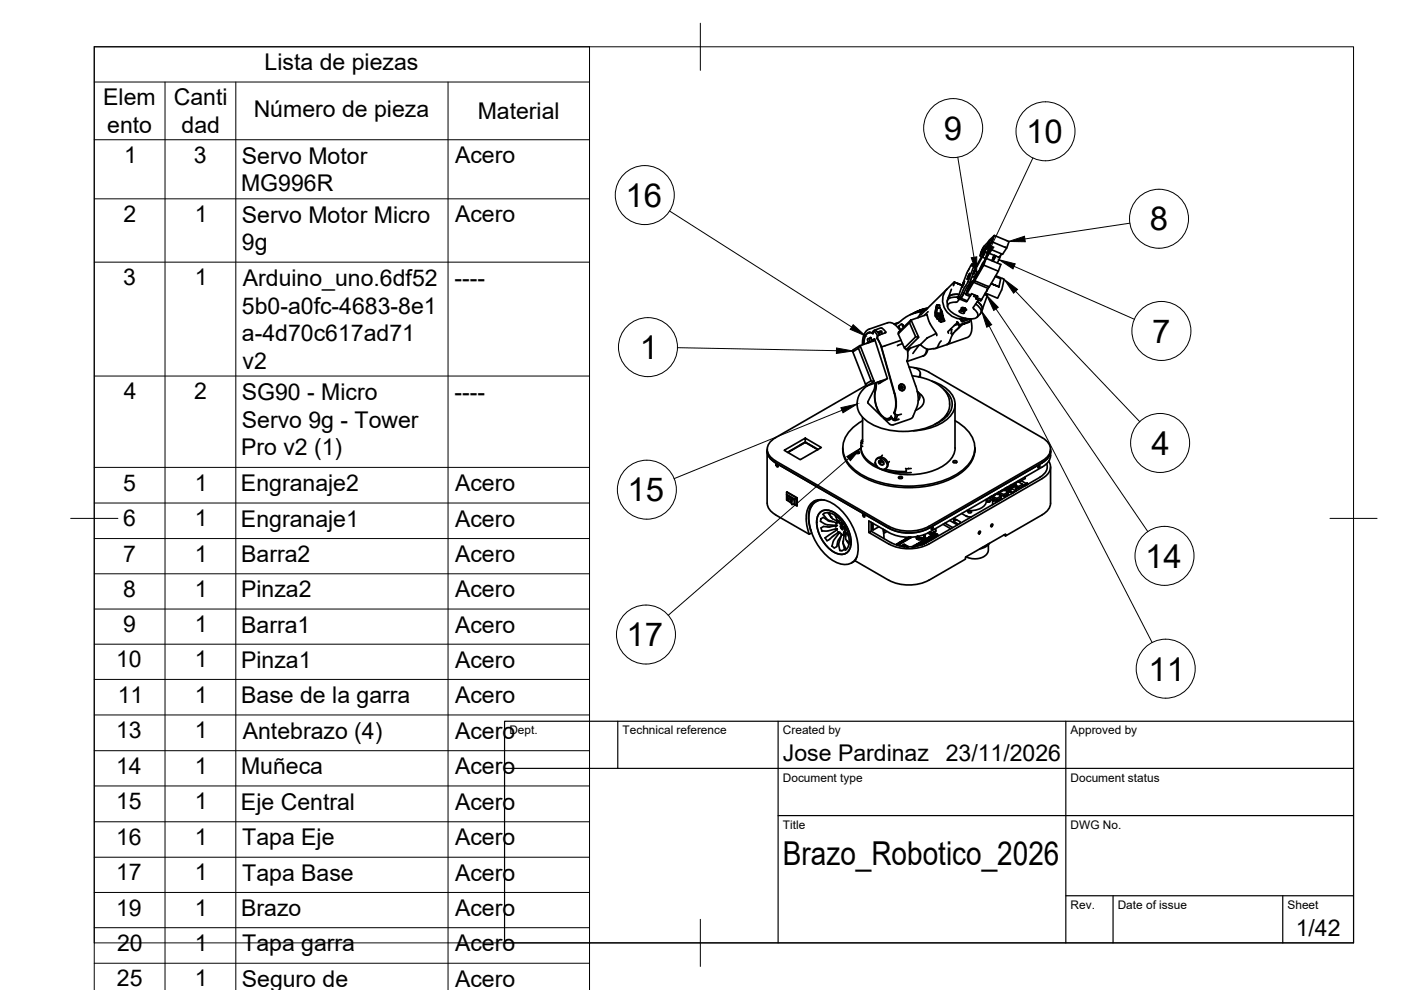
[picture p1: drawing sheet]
<svg xmlns="http://www.w3.org/2000/svg" width="297mm" height="210mm" viewBox="0 0 297 210" stroke-linecap="round" stroke-linejoin="round" font-family="sans-serif">
<defs><g id="words">
<g font-size="7">
<text x="200.1" y="29.6">9</text>
<text x="217.6" y="30.3">10</text>
<text x="132.6" y="43.9">16</text>
<text x="243.8" y="48.8">8</text>
<text x="135.7" y="76.1">1</text>
<text x="244.3" y="72.7">7</text>
<text x="244.1" y="96.4">4</text>
<text x="133" y="106.3">15</text>
<text x="242.8" y="120.4">14</text>
<text x="132.8" y="137.1">17</text>
<text x="243.5" y="144.3">11</text>
<text x="166" y="183.4">Brazo_Robotico_2026</text>
</g>
<g font-size="4.9">
<text x="56.1" y="14.9">Lista de piezas</text>
<text x="21.9" y="22.3">Elem</text>
<text x="36.8" y="22.3">Canti</text>
<text x="22.7" y="28.1">ento</text>
<text x="38.5" y="28.2">dad</text>
<text x="53.8" y="24.8">Número de pieza</text>
<text x="101.3" y="25.2">Material</text>
<text x="26.3" y="34.6">1</text>
<text x="41.1" y="34.6">3</text>
<text x="51.3" y="34.7">Servo Motor</text>
<text x="96.5" y="34.6">Acero</text>
<text x="51.1" y="40.6">MG996R</text>
<text x="26.2" y="47.1">2</text>
<text x="41.3" y="47.1">1</text>
<text x="51.3" y="47.2">Servo Motor Micro</text>
<text x="96.5" y="47.2">Acero</text>
<text x="51.3" y="53.1">9g</text>
<text x="26.1" y="60.5">3</text>
<text x="41.3" y="60.5">1</text>
<text x="51.5" y="60.6">Arduino_uno.6df52</text>
<text x="96.3" y="60.6">----</text>
<text x="51.3" y="66.5">5b0-a0fc-4683-8e1</text>
<text x="51.3" y="72.4">a-4d70c617ad71</text>
<text x="51.4" y="78.2">v2</text>
<text x="26.2" y="84.6">4</text>
<text x="41.2" y="84.6">2</text>
<text x="51.3" y="84.8">SG90 - Micro</text>
<text x="96.3" y="84.7">----</text>
<text x="51.3" y="90.7">Servo 9g - Tower</text>
<text x="51.1" y="96.6">Pro v2 (1)</text>
<text x="26.1" y="104">5</text>
<text x="41.3" y="104">1</text>
<text x="51.1" y="104.1">Engranaje2</text>
<text x="96.5" y="104.1">Acero</text>
<text x="26.1" y="111.6">6</text>
<text x="41.3" y="111.6">1</text>
<text x="51.1" y="111.7">Engranaje1</text>
<text x="96.5" y="111.6">Acero</text>
<text x="26.1" y="119.1">7</text>
<text x="41.3" y="119.1">1</text>
<text x="51.1" y="119.2">Barra2</text>
<text x="96.5" y="119.2">Acero</text>
<text x="26.1" y="126.6">8</text>
<text x="41.3" y="126.6">1</text>
<text x="51.1" y="126.7">Pinza2</text>
<text x="96.5" y="126.7">Acero</text>
<text x="26.1" y="134">9</text>
<text x="41.3" y="134">1</text>
<text x="51.1" y="134.1">Barra1</text>
<text x="96.5" y="134.1">Acero</text>
<text x="24.6" y="141.5">10</text>
<text x="41.3" y="141.5">1</text>
<text x="51.1" y="141.6">Pinza1</text>
<text x="96.5" y="141.6">Acero</text>
<text x="25" y="149">11</text>
<text x="41.3" y="149">1</text>
<text x="51.1" y="149">Base de la garra</text>
<text x="96.5" y="149">Acero</text>
<text x="24.6" y="156.5">13</text>
<text x="41.3" y="156.5">1</text>
<text x="51.5" y="156.6">Antebrazo (4)</text>
<text x="96.5" y="156.6">Acero</text>
<text x="166" y="161.4">Jose Pardinaz</text>
<text x="200.5" y="161.4">23/11/2026</text>
<text x="24.6" y="164.1">14</text>
<text x="41.3" y="164.1">1</text>
<text x="51.1" y="164.2">Muñeca</text>
<text x="96.5" y="164.2">Acero</text>
<text x="24.6" y="171.5">15</text>
<text x="41.3" y="171.5">1</text>
<text x="51.1" y="171.7">Eje Central</text>
<text x="96.5" y="171.6">Acero</text>
<text x="24.6" y="179.1">16</text>
<text x="41.3" y="179.1">1</text>
<text x="51.4" y="179.2">Tapa Eje</text>
<text x="96.5" y="179.2">Acero</text>
<text x="24.6" y="186.7">17</text>
<text x="41.3" y="186.7">1</text>
<text x="51.4" y="186.8">Tapa Base</text>
<text x="96.5" y="186.8">Acero</text>
<text x="24.6" y="194.1">19</text>
<text x="41.3" y="194.1">1</text>
<text x="51.1" y="194.2">Brazo</text>
<text x="96.5" y="194.2">Acero</text>
<text x="24.8" y="201.6">20</text>
<text x="41.3" y="201.6">1</text>
<text x="51.4" y="201.7">Tapa garra</text>
<text x="96.5" y="201.7">Acero</text>
<text x="274.7" y="198.6">1/42</text>
<text x="24.8" y="209.1">25</text>
<text x="41.3" y="209.1">1</text>
<text x="51.3" y="209.3">Seguro de</text>
<text x="96.5" y="209.2">Acero</text>
</g>
<g font-size="2.5">
<text x="108" y="155.7">Dept.</text>
<text x="132" y="155.7">Technical reference</text>
<text x="166" y="155.7">Created by</text>
<text x="227" y="155.7">Approved by</text>
<text x="166" y="165.7">Document type</text>
<text x="227" y="165.7">Document status</text>
<text x="166" y="175.7">Title</text>
<text x="227" y="175.7">DWG No.</text>
<text x="227" y="192.7">Rev.</text>
<text x="237" y="192.7">Date of issue</text>
<text x="273" y="192.7">Sheet</text>
</g>
</g></defs>
<!-- layer: Visible -->
<g fill="none" stroke="#000" stroke-width=".36">
<path d="M202.3 59.8a4.8 4.8 0 0 0-2.5 3.9 4 4 0 0 0 5 3.8M202.5 59.9l1.5 .6-.9-.4M204.2 60l-.3 1M204.4 59.7l-.4 1.2zM204.4 59.7h.1M205.1 59.2h.1M205.3 58.7h.1M205.4 58.4l-.1 .4zM205.4 58.5h.1M205.4 58.5l-.1 .3M205.5 57l-1.3 3M205.6 59.9l-.6 1"/>
<path d="M205.6 58l-.5 1.2zM205.6 58.8l-.7 1.6M205.6 58l-.5 1.3zM205.6 58h.1M205.8 59.8l.4 .2M205.8 59.7v.1M205.9 59.8l-.4 .6M205.9 59.6l-.2 .3M206.1 56h.3M206.3 58.1v-.2l.6 .3M206.3 57.9l-.1 .7M206.4 59.6v-.2l-.6 .4"/>
<path d="M206.4 58.7l-.2-.1-.6 1.3M206.4 59.9l3.1 1.2M206.5 57.7h.1M206.5 55.8l-.4 .6-.1-.4-.5 1M206.5 55.8l.1-.1-.1 .5-.9 2.6M206.5 57.4l-.2 .6M206.5 57.4l.8 .3M206.5 57.4v.3l.2-.2-.2 .3zM206.6 55.7l.4 .3M206.6 55.8v.1M206.7 59.5l-1.7 2.7M206.7 57.5l-.2 .5"/>
<path d="M206.8 58.7l-.1 .2M206.9 56.4h.1M206.9 56.3h.1M207 56.4l.2 .1M207 58.4l-.8 1.5-.8 .9-.6 1.6 .2-.2M207 56.4l-.5 1M207 58.2l-.5 1.1M207 58.4l.1 .1M207 56h.1M207 58.2l-.5 1.2M207 56l-.1 .4M207.2 56.2l-.3 .2"/>
<path d="M207.2 57.8l-.4 .6-.5 .3M207.5 57.7l.1 .1M207.8 54.3l.3 .1M207.9 56.8h-.1M208 53.9h.1M208.1 53.4h.1M208.2 56.3l.5-.7-.3 .6-1.7 3 .3-.8 .5-.7M208.2 53.2h.1M208.3 54.5l.7 .3M208.3 53.1l-.2 .4zM208.3 53.1l-.1 .3M208.3 53.3l.3 .2"/>
<path d="M208.4 56.3h-.2l-.7 1.4M208.4 54.1h.1M208.5 52.6l-.5 1.3zM208.5 52.6h.1M208.6 56.2l3.1 1.3-2 3.3-3-1.3zM208.6 56.2l.5-1.4-.8 1-1.4 2.6M208.7 53.5h.1M208.8 53.3l2 .9M208.8 53.3h.1M208.8 53.3l-.2 .4 .2-.4M208.8 53.3l-.2 .4M208.9 53.4l-1.8 3.2"/>
<path d="M208.9 52.9l-.5 1.2 .5-1.2M209 54.8l-.1 .3M209 52.3l-.7 1M209 52.3l.1-.1-.3 1.1 .7-1.2v.5l.9-1.3 .4-1.4-2.2 2.4-.8 1.9 .5-.9M209 54.8h.1M209 52.6l-1.8 3.5M209.1 54.8l3.1 1.3-.5 1.4M209.4 51.7h.2M209.5 54l-.5 .8M209.5 51.5l-.4 .9 .6-.9h-.2l1-.9-.8 1.4v-.5l.3 .1M209.6 53.7l-.6 1.1M209.6 53.7l-.2 .3"/>
<path d="M210.4 51.3l3 1.3M210.5 54.9h.1M210.6 54.9l-.2 .4M210.6 54.6h.1M210.7 54.9h.1M210.7 54.6l-.2 .3M210.7 54.6h.1M210.7 54.6l.1 .1M210.7 54.3l-.1 .3M210.8 54.2l-.2 .4M210.8 54.2l-.5 1M210.8 49.9l3.1 1.3-.5 1.4-.8 1.3-3.1-1.3"/>
<path d="M210.8 54.6v.1M210.8 54.6h.1M210.9 54.2l-.2 .4M210.9 54.2l-.1 .5zM211 58.6l1.2 .5-.4 1.7-1.7-.7 1.7 .7M211 54.2l-.3 .8 .1-.4M211.1 54.3l-.5 1.1M211.1 58.5l1.8 .7-.5 2.1-.9 1.9-2.6-1.1M212.2 54.1l-.8 1.6M212.3 53.8l-.4 .8-1.1-.4M180.8 74.6l1.2-.8 2.7 6.9-1.2 .8zM180.9 74.2l-.1 .4"/>
<path d="M182.3 73.3l-.3 .5M182.3 73.3h.1M182.3 73.3l.1 .1M182.4 73.4l2.9 7.4M184.1 72.6l-.4 .2M184.4 70.5h-.2M184.5 70.5l-.4 .1M184.5 72.4l-.4 .3M184.7 71.6l-.3 .2 .1 .6-.4 .2-.2-.5M184.8 72.2l.6-.4 2.8 8.5-2 1.1-.1-.4M185 70.6a1.15 1.15 0 0 0-1.7 1l-.2 1.4M185 72.1l.2 .2"/>
<path d="M185.2 70.2l.5-.1 .6 .5 .1 .4M185.2 72h.2zM185.3 72l-.5 .2-.2-.6-.6 .3-.1 .2M185.5 71.9l-.2 .1M185.5 72.2l-3.2 1.1-1.4 .9M185.9 71.7l.9 1.7M186 71.7v-.7l-.2-.3a.43 .43 0 0 0-.7-.4v.5l-.9-.2-.6 .4-.3 .9-.1 1.1M186 71.8l.9 1.8 2.8 9.8M186.1 70.4l.4-.1-.4 .1M186.3 70.6l.2 .4M186.3 70.5l-.1 .1M186.3 70.5l.3 .4"/>
<path d="M186.5 70.3l.5-.1v.5M186.7 70.4l-.4 .1M186.7 70.3l.3 .5M186.8 73.4l3 10.7 .1 1.9-.4 1.5 .2 .4M187 69.6l-1.7 .4-.2 .4v.2M187 69.6l.8 .8M187.8 70.4l-.1 .2-1.4 .5-.3 .7M190.4 68.5l-.8 .2M190.4 70.8l2.4-2.4 1.3 3-2.4 2.4zM190.6 68.3l-1.1 .4M190.9 70.1l-1.1-1.2-1-.5h-.6l-4 1.4-.6 .5-.4 .5-.2 .8-.1 1.5M191 72.2l-4 1.3"/>
<path d="M191.3 68.9h.1M191.3 72.8l-1 .5M191.4 68.8l-.1 .2 .3 .4M191.7 69.3l-.4-.5a.33 .33 0 0 0-.3-.1 .33 .33 0 0 0-.2 .3l-.3 .2 .5 .7M191.7 73.8l.5 .3M192.3 76.4l2 5.7 .3 1.6v1.9l-1 2.7-.5 .5-3.9 1.3-.5-.2-1.4-1.3a1.1 1.1 0 0 0 1.8 0M192.4 74l.1 1.4-.2 1.2M192.8 77.8l.9 .1a1.35 1.35 0 0 1 1.3 1.7l-.2 .3M193.1 73.8l-.7 .8M193.1 67.9l-2.5 2.5-.2 .4M193.1 67.9l-.3 .5M193.1 67.9h.1"/>
<path d="M193.1 67.9l1.6 3.5M193.4 79.7l2.3 .4 2 .7 1.4 .9 1.5 1.4a4 4 0 0 1 .7 2.7M193.7 66.4l.4-.2-1.1 .5M193.7 66.4l1.6-.7zM193.8 78l1.7 .3 1.5 .6M194.1 71.4l.6 .2-2.5 2.5M194.3 66.2l1.6-.7zM194.4 66.1v.1M194.6 66.1h.1M194.6 66l.2-.1-1.1 .5M194.7 71.4v.1M194.8 66l1.5-.6z"/>
<path d="M194.9 73.1l-1.4 1.8M195.1 65.8l-.5 .2M195.1 65.8h.1M195.1 79.2v.7M195.1 79.8v.2M195.2 73.1l.5 .4a2.66 2.66 0 0 0 2.3 .4M195.2 73.1l-3 1M195.2 65.8h.1M195.4 66.1l-1 .2-1.6 .5-2.3 1.6-.8 .4M195.5 65.7h.1M195.7 65.7h.1M195.8 65.6h.1"/>
<path d="M195.9 65.6l-.2 .1M196.1 65.5h.1M196.1 66.8l-3 1.1M196.1 65.5l-.2 .1M196.1 65.5l-.4 .2M196.3 65.7l-.9 .4-.7 1.2M196.3 65.7l-.1 .1M196.4 65.6l-.3 .2M196.4 66.8h.2M196.4 65.5h.1M196.4 65.4l.1 .1M196.5 74l-.2 .8-.4 .6-3.6 1.2"/>
<path d="M196.6 66.8l.5 1.6 1.4 2.3 .1 .5M196.6 65.4l-1.1 .5 1-.4M196.7 65.3l-2 .6M196.7 74.1l-.4 1-.6 .4M196.8 66.1l-.8 .8M196.9 78.9l24.1 13.9a2.54 2.54 0 0 1 1.2 3.9l-1.2 1M198.5 70.7l-1.9 1-1.4 1.4M198.6 64.7h.2M198.6 64.7l-.3 2.2 .5 .8 .8-.1-.5-.5h-.5l.1-1.7 .3-.1M198.6 64.7h.1M198.8 64.7h.1M198.8 64.7l-.3 2.2 .4 .7 .6-.1"/>
<path d="M198.9 64.7l.2 .1 .2 .5h-.2M198.9 66.4l.3 .5M198.9 64.7h.1M199 65.3h.1M199 65.3l-.3 .1M199.1 65.3h.1M199.1 64.7h-.2M199.1 67h.4l.2 .7M199.2 67h.1M199.2 67.9h.1M199.2 66.9h.2M199.3 67.9l.3 .3 .7-.2"/>
<path d="M199.3 66.9l-.2 .1M199.3 67h.1M199.3 65.3h-.2M199.4 66.9h.1M199.4 66.9l-.2 .1M199.4 67h.1M199.4 67l.2-.1zM199.4 66.9l-.1 .1M199.4 66.4h-.7l.4 .6M199.5 66.4l-.1-.9 .3 .6 .6 1.9-.1 .1-.7 .2-.5-.4 .9-.3-.2-.7M199.5 66.9l-.2 .1 .2-.1M199.5 66.9l-.1 .1"/>
<path d="M199.5 72.3l-.4 .7a1.47 1.47 0 0 1-1 .9M199.6 66.9h.1M199.6 65.8v.5M199.6 66.3l-.2 .1M199.6 66.9l-.1 .1 .1-.1M199.6 66.3l-.1 .1M199.7 66.9h.1M199.7 66.9h-.3M200.7 61.4l-5.5 5.4M200.8 73.1l-2.4 .8M200.8 64l.1 1M201.1 63.1l-.2 .6"/>
<path d="M201.6 69.7l.1 .5-.1 .5M201.7 61.3l-.6 1.8M202.2 70.5l-.9 2-.5 .5M202.5 70.2l1.4-1.4-2.1 2.2M202.8 68.2l.4 .3M203 68.4l.3 .7 1.1-.4M203 62.4a1.97 1.97 0 0 0-1.9 .7M203 68.3l-2 2 .1 .3M203 60.1l1 .4-1.7-.7 .1 .1-.3 .7M203 60.1h.1M203.1 68.7l-.8 .3M203.2 62.9l-.4 .1a1.57 1.57 0 0 0-2 1"/>
<path d="M203.3 63.1l.4 .1M203.3 62.4h-.3M203.4 68.9l-.1 .2M203.5 63.3l-.5 .7-.5 .1a1.17 1.17 0 0 0-1.6 1.1 5.8 5.8 0 0 0 6.1 2.2l.3-.3a1.67 1.67 0 0 0-.9-1.6v-.3l1.1-1.6M203.5 67.6l.3 .5M203.5 63.2l.1 .1M203.6 67.6l.4 .3v.3M203.6 63.2l-.3 .3-.2-.3M203.6 63.2h.1M203.6 63.2v.3l1.3 .5 .1-.2M203.7 63.2l-.1 .3M203.7 63.2h.1"/>
<path d="M203.7 63.2l1.3 .6M203.7 65.9h-.3a.76 .76 0 0 0 1.1 .4l-.2-.2M203.8 65.8v.1M203.8 65.8l-.1-.2h.2l-.1-.3a.76 .76 0 0 1 1.1 .5h-.4l.1 .2-.3 .1M203.8 65.8l.1 .1M203.8 61l-.7 2.2 .2-.3M203.8 65.6l-.1 .3M203.8 65.8h.1M203.8 65.9l.6 .1M203.8 68.1l.2 .1M203.8 65.8l.2 .1M203.9 65.9h.1"/>
<path d="M203.9 60.9h.1M204 68.2h.1M204 60.7h.1M204 65.9h.1M204 65.4h.1M204 65.4l.5 .2M204 65.9v.1M204 65.8v.2M204 65.9l.2 .1M204.1 65.9h.1M204.1 65.8l-.2 .1M204.1 65.8l-.1 .1"/>
<path d="M204.1 65.2l-.2 .4M204.1 65.9l-.1 .1M204.1 60.3h.1M204.1 60.3l-.1 .4M204.1 60.3l.4-.7-.6 1.3 .1-.2M204.2 60.4h.1M204.2 66h.1M204.2 65.2l.4 .2M204.3 61.4l-.7 1.4-.3 .3v-.2M204.3 60.2l-.2 .3M204.3 60.1l-.2 .4zM204.3 60.1h-.1"/>
<path d="M204.3 68.7l.1-.1-.1 .1M204.3 65.2h.1M204.3 65.3h.1M204.4 65.2v.1M204.4 66h-.1M204.4 62.1l-.7 1.1M204.4 65.6h.1l-.2 .5M204.4 68.6l-1 .2M204.4 65.3h.1M204.4 65.7l-.4-.2 .4 .3M204.5 65.3h.1M204.5 65.3h-.1"/>
<path d="M204.5 65.3l-.1 .1M204.6 65.4h.1M204.6 68.5l-.2 .2M204.7 65.4l-.2 .4M204.8 62.5l.8 .3 .3-.3M204.8 60.4l-.5 1M205 60.9l-.7 1.2 .5 .2M205 62.1h.1M205.2 67.6l-1.1 .4M205.2 61.6h.1M205.3 61.3l-.2 .4zM205.3 61.4l-.1 .3"/>
<path d="M205.3 61.3v.1M205.5 60.9l-.5 1.2zM205.5 60.4l.3 .1M205.5 60.8l-.5 1.3zM205.5 68.1l-.9 .4M205.5 68.2l-1.1 .5M205.6 62.8l-.6 1M205.8 67.6l-1.7 .6M205.8 67.7l.2 2.2-.4 1.3-.6 .4-4.2 1.5M206 67.6l-.6 .6-1.9 .6-.3-.3M206.7 62.5l-.3 .3 .6 .2M206.8 64.5l.2 .1"/>
<path d="M206.9 63.4l1 .4 .2-.3M207 64.5a1.57 1.57 0 0 1 .8 2M207.1 62.7l-.2 .6 .2-.2M207.1 62.8v.2l.1-.2M207.2 63.9a1.93 1.93 0 0 1 1 1.8M207.8 66.6l-.6 .6M208.2 65.7l-.2 .6M208.8 62.4l.5 .2-1.1 3.1M208.8 62.4l.6 .2M209.3 61.6h.1M209.3 61.6l-.1 .1M209.3 61.6h-.1"/>
<path d="M209.3 61.5l-.1 .1M209.3 61.5h.1M209.3 61.4v.1M209.5 61.1l-1.4 2.4-1-.4 .2-.3-1.3-.5-.2 .3-.8-.4M209.7 60.8l-.2 .3M162.6 95.3v11.4M162.7 95.7a3.1 3.1 0 0 0 1.7 2.4l24 13.9a9.4 9.4 0 0 0 8.5 0l24.1-13.9a3.1 3.1 0 0 0 1.7-2.4M164.4 97.7l24 13.9M167.9 95.4h-.1M169.5 94.4h.1M169.8 94.2l.2 .1M170.3 94l-3.3 1.9"/>
<path d="M170.7 93.8l-.4 .3M170.7 92.9l-4.4 2.6 3.4 2 4.4-2.6-3.4-2 .1 .9M170.8 93.8v-.1l2.6 1.6M171 93.9v.1M171.5 94.1v.1M172.1 94.5v.1M172.3 94.6v.1M172.8 94.9v.1M173.3 95.2v.1M173.4 95.3l-2.7-1.5-3.7 2.1M178.7 95a6.8 6.8 0 0 0 4.1 6 21.9 21.9 0 0 0 19.8 0 7.2 7.2 0 0 0 4.1-5.7M181.4 95.9l.5-.2 .3 .3-.5 .2z"/>
<path d="M181.5 96.1h.6M182.5 94.8a4.3 4.3 0 0 0 2.6 3.9 13.6 13.6 0 0 0 8.1 1.5M182.6 94.4a4.7 4.7 0 0 0 3.3 4.5M182.6 93.9v.6M182.6 93.9l.3 .2M182.6 94.5l.3 .2M182.9 93.3l-.2 .1-.1 .5M182.9 88.5v5.2h-.1l.1-.1M182.9 89.2a6.8 6.8 0 0 0-4.2 6.3 8 8 0 0 0 5.1 5.7 22.1 22.1 0 0 0 18.8-.5 6.9 6.9 0 0 0 4.1-6.1 7.1 7.1 0 0 0-4.2-5.4M183.5 81.5l.3 .3M183.7 81.7l-19.3 11.1a2.54 2.54 0 0 0-1.2 3.9l1.2 1M183.8 81.8h.1"/>
<path d="M183.9 81.8l-1.4 1.4-.7 1.7a4.3 4.3 0 0 0 2 4.4 14.8 14.8 0 0 0 15.5 0 4.6 4.6 0 0 0 2.1-3.5M184.7 80.7l.6 .1M185.2 80.8l.1 .1M185.3 80.9l-1.4 .9M185.5 81.2l-.2 1.4-1.3 2.6 .1 .3M185.5 98.1l.1 .2M185.7 81.1v.5a9.4 9.4 0 0 0 0 4.1l.5 1.5 .8 1.1-3-2.8M185.8 81.1v1.1l-.3 1.5v1.2l.7 2.1 1 1.3M185.8 97.4a1.43 1.43 0 0 1 1.8-.2 1.43 1.43 0 0 1 .5 1.8M185.8 97.4a1.47 1.47 0 0 1 1.8 .2 1.47 1.47 0 0 1 .3 1.7 1.47 1.47 0 0 1-1.8-.2 1.47 1.47 0 0 1-.3-1.7zM186.4 97.7a.6 .6 0 0 1 .8 .1 .6 .6 0 0 1-.1 .8 .7 .7 0 0 1-.7-.9zM186.4 97.8l.3 .6h.7"/>
<path d="M186.5 80.8l.1 .3M186.6 98l-.1 .2M186.7 80.8l.1 .3M186.9 97.6l-.3 .4M186.9 97.6v.4l.4-.1M187.1 96.5l-.4 .4M187.6 99.5l2.5 .4 2.1 .1M188 80.4l-4.1 1.4M188.1 99l-.2 .2M188.2 88.8l.5 .1M188.6 97.9l-.3 .3M188.8 88.6l-.4 .2"/>
<path d="M188.9 88.2l.4 .6M188.9 88.2a.98 .98 0 0 1-.8 .6 .98 .98 0 0 1-.9-.5M189 88.6l.2 .3M189.7 87.5l.1 .2M189.7 83.4l.3 1.3v1.3a1.81 1.81 0 0 1-.5 1.5M189.7 87.9l.1 .5M189.8 88.4l-.3 .6-.2-.2M189.8 87.7l.5 .3 .8-.2M190 88.8l-.5 .2M190.2 88.3l-.2 .5 .6 .1-.9 .3-.5-.3M190.2 88v.3M191 81.5a.67 .67 0 0 0-.4 .8 .67 .67 0 0 0 .9 .5"/>
<path d="M191.1 82.2h.1M191.2 81.9l.1 .4M191.2 81.9l-.2 .1M191.4 82.1h-.1M191.4 82.8h.1M191.5 82.8h-.2M191.5 82.8a.71 .71 0 0 0 .2-1.2 .71 .71 0 0 0-1.2 .4 .71 .71 0 0 0 .9 .8M192 99.3l.2 .1v.6M192 99.9l.2 .1M192.6 99.3h.1M193.2 99.3l-1 .1M194.7 85a1.3 1.3 0 0 0-.2-2 2.18 2.18 0 0 1 1.2 2.7l-.9 .9-.7 .4"/>
<path d="M197.6 80.8a7.1 7.1 0 0 1 4.8 4 4.2 4.2 0 0 1-2.3 4.6 13.2 13.2 0 0 1-6.5 1.9M199.7 89l.1 .1M200.1 82.5a3.7 3.7 0 0 1 0 6.3l-1.8 1.1M200.8 87.7v.5M202 97.8l.6-.1 .3 .3-.5 .1zM202.1 98.1h.7M202.5 85.7v9.3a5.1 5.1 0 0 1-3.4 4.3 15.7 15.7 0 0 1-12.4 .2M206.7 95.3v-.3v.9M206.7 95.3v.1M221 97.7l-24.1 13.9M221.9 98.3a2.33 2.33 0 0 1-1.4 2.9l-24.1 13.9a8.4 8.4 0 0 1-7.5-.1M222.3 97.8a2.32 2.32 0 0 1-.7 3.2l-24.7 14.3a9.4 9.4 0 0 1-8.5 0l-4.2-2.4 .5-.3 4.2 2.5"/>
<path d="M222.7 99v7.7a3 3 0 0 1-1.7 2.4l-7.8 4.5v-.4l-8.5 4.9v.4l-7.8 4.5a9.5 9.5 0 0 1-8.5 0l-7.1-4.1a7.6 7.6 0 0 0-.3-6.8 10.7 10.7 0 0 0-6-6 3.1 3.1 0 0 0-4 3 9.3 9.3 0 0 0 .6 4.2M222.7 95.3a3.2 3.2 0 0 1-1.7 3.7l-24.1 13.9a9.4 9.4 0 0 1-8.5 0l-4.2-2.4v2.4M162.7 106.7a3.1 3.1 0 0 0 1.7 2.4l7.2 4.2 .5-.3M166.8 104.3v.5l1.7 1M166.8 104.8v1.2l.6 .4M166.9 105v1l1 .9M166.9 105h.1M166.9 105l1 1M167 105.7l.3 .1M167.1 105.6l-.1 .1M167.1 105.6l.2 .2M167.3 105.8h.1"/>
<path d="M167.6 106.1l.2 .3zM167.6 106.1l.2 .1M167.7 106.2l.1 .1M167.9 106v1M168.3 106.9l.2 .1M168.4 106.9h-.5M168.4 105.9h.1M168.4 105.9v1M168.4 105.9l-.5 .1M168.4 105.9l-1.5-.9 .1 1.1M169 105.6v1.7v-1.7l-2.2-1.3 2.2 1.3-.5 .2v1.2l.5 .3M171.9 112.3v.2"/>
<path d="M171.9 112.5h.1M172.8 106.2a4.5 4.5 0 0 0-1.3 4.2l.4 2.1M172.9 106.1l-.9 1.4M173.7 106l-.7 .4M173.8 108.7a2.62 2.62 0 0 1 3.6 .4 7.8 7.8 0 0 1 3 6.7 2.13 2.13 0 0 1-1.4 1.7 2.13 2.13 0 0 1-2.2-.4 7.8 7.8 0 0 1-3.6-7.2zM174.1 112l.2 .5M174.2 112.6h1.2l1.9-.5 .2 .1v.1l-2.6 1.7 .4 .6M174.7 108.9l.9-.2 1.2 .4 1.3 1 .9 1.3 .7 1.4 .3 1.6-.1 1.4-.7 .9M174.8 106a3.1 3.1 0 0 0-3.3 3.7 11.4 11.4 0 0 0 6.2 9.7 2.92 2.92 0 0 0 4-1.4M174.8 108.8l-.3 .3 1 1.1 1.8 .6 .1 .2-.1-.2M175.5 108.7l.7 .9M175.8 108.7l.6 1.2 1.3 .7 .4 .5 .4 .1"/>
<path d="M176.4 115.8h.1M176.4 115.8l.5 .4M176.6 110.6l-.9-.1-1.1-.8-.6 .3v.5l1.2 .7 2.3 .2M177.1 109.3l.3 .4M177.1 111.4h.1M177.2 111.5l-1.3 .2-1.3-.1-.5 .4M177.2 111.4l-.1 .3M177.4 109.7h.1M177.4 109.5v.8l1.2 .7M177.4 112.1l.1 .2M177.5 110.6v.1M177.6 110.5l-.1 .1"/>
<path d="M177.7 112.8l.2 .1M177.7 110.6h.1M177.8 112.8l-2.5 1.8M177.9 113v.1M178.1 112.8l-1.4 1.8-.3 1.2M178.1 111.6l.5 .2v.5M178.2 111.5l.1 .4 .3 .4M178.3 111.6l.1 .3 .3 .3M178.4 113.1l.1 .3-.7 1.8 .3 1.5 .4 .1 .5-.3-.3-1.4 .1-.4M178.4 113.2l.1 .1M178.4 113.1v.1M178.4 111.6v.3l.3 .2"/>
<path d="M178.4 113.5l-.8 1.2-.2 1.2-.5 .3M178.6 111h.1M178.7 110.9l-.3 .3 .4 .5 .3-.1M178.8 111.7l.4 .5M178.9 113.4h-.1M179 113.4h.1M179 113.4h-.1M179 112.6l-.1 .3 .1 .5-.2 1.7 .6 1.4M179.1 111.6l.2 .3M179.2 111.6h-.1M179.2 111.9l.1 1.1M179.3 113v.1"/>
<path d="M179.3 113l.5 .3 .1 .4M179.3 113v1.4l.7 .7M179.3 113.1h.1M179.6 114.7l.4 .7M181.3 118.9l-.8 .5M184.7 110.7v1.9M185 110.9v1.4l.1 .1 1.2-.7M185.1 111v1.4M187.2 112.2l.2 2M187.4 112.3l-.1 .1M187.7 112.5l-.4 .2M188.1 112.7l-.8 .4"/>
<path d="M188.5 111.6a9.4 9.4 0 0 0 8.5 0M188.5 112a9.4 9.4 0 0 0 8.5 0M190.1 115.6v-.2l.7 .4M190.2 115.3v.1M190.5 115.3h.1M190.5 115.4h.1M190.5 101.2l.5-.2 .3 .3-.5 .2zM190.5 115.2v.1M190.6 115.1h.1M190.5 115.1v.2M190.5 115.1l-.4 .3M190.6 115.4h.1"/>
<path d="M190.6 101.4h.6M190.6 115.1h.1zM190.6 115.1v.3h.1M190.7 115.1l.1 .2M190.7 115.2l.1 .1M190.7 115.2v.1M190.8 115.3v.1M190.9 114.9l-.4 .2M190.9 115.1v.1h.2l-.1-.1M190.9 115.1h.1M190.9 115.1h-.1M190.9 114.9v.2"/>
<path d="M190.9 114.9h.1M191.1 114.9h.1M191 114.9v.2M191 115.1v.1M191.1 114.9v.2M191.1 115h.1M191.2 114.8l.1 .2 .2-.1h-.2M191.2 114.8l.1 .1M191.2 114.8v.1M191.2 114.8v-.1l-.2 .2M191.2 115.7h.3l-.3 .1zM191.2 115.7h.3l-.2 .1z"/>
<path d="M191.2 115.7h.2M191.3 114.7h.1M191.3 115.7h.1zM191.4 114.7h.1M191.3 114.7h-.1l.1 .2M191.3 114.9v.1M191.4 114.7l.1 .2M191.6 115.9h.2M191.6 114.7v.1h.2l-.1-.1M191.6 114.7h.1M191.6 114.7h-.1M191.6 114.5v.2"/>
<path d="M191.6 114.5l-.3 .2M191.6 115.5h.3l-.3 .1zM191.6 115.5h.3l-.2 .1zM191.6 115.5h.2M191.6 115.5h.2zM191.6 115.9h.1M191.7 114.5h.1zM191.7 114.5v.2M191.7 114.7v.1M191.8 114.5v.2M191.9 115.7h.3l-.3 .1zM191.9 115.7h.3l-.2 .1z"/>
<path d="M191.9 114.3l-.3 .2M191.9 114.4v.2l.3-.1h-.2M191.9 114.4l.1 .1M191.9 114.4v.1M191.9 114.3v.1M191.9 115.7h.2M192 115.7h.1zM192.1 114.3h.1M192 114.3v.2M192 114.5v.1M192.1 114.3l.1 .2M192.2 115.9l.2-.1 .2 .2"/>
<path d="M192.3 114.1h.1zM192.3 114.1l-.3 .2M192.3 114.2l.2 .1M192.3 114.2l-.1 .1M192.5 114.1h.1M192.4 114.1v.3M192.4 114l.2-.1v.1M192.4 114.1l-.1 .1M192.5 114.1v.3h-.2v-.1M192.5 115.9h-.2h.2M192.6 114l.1 .2 .2-.1h-.2M192.6 114l.1 .1"/>
<path d="M192.6 114v.1M192.7 113.9h.1M192.7 114.1v.1M192.7 113.9v.2M192.8 113.9l.1 .2M192.9 113.9h.3M193.1 113.9v.1M193.4 115.9h.1zM193.4 115.9h.1M193.5 115.9h.1M193.7 115.9h.1M193.8 115.7h.1z"/>
<path d="M193.8 115.7l-.1 .2M193.9 115.7l-.2 .2M193.9 115.9h.1M193.9 115.7v.2M194.1 115.7v.1h.2l-.1-.1M194.1 115.7h.1M194.1 115.7l-.1 .1M194.2 115.5h.1M194.2 115.5v.2M194.2 115.7v.1M194.2 115.5l-.1 .2M194.2 115.5l.1 .3"/>
<path d="M194.3 113.8l.1 .5M194.3 114.1h.1M194.3 114h.1M194.3 113.9h.1M194.4 114.2h.1M194.4 114h.1M194.4 113.8h.1zM194.4 113.9v.1M194.4 114.1h.1M194.4 113.8h.1M194.4 113.9h.1M194.4 115.3h.1z"/>
<path d="M194.4 115.5l.1 .1h.2l-.2-.1M194.4 115.5h.1M194.4 115.3v.2M194.5 115.3h.1M194.5 114.1l-.1 .1M194.5 114h-.1M194.5 114l-.1 .1M194.5 114.1h-.1M194.5 113.8l-.1 .1M194.5 113.9l-.1 .1M194.5 114.2l-.1 .1M194.5 113.7l-.1 .1"/>
<path d="M194.6 115.3h.1M194.5 115.5v.1M194.5 115.4v.1M194.5 113.8l-.1 .2M194.5 114.1v.1M194.5 113.9l.1 .1M194.5 114.1h.1M194.5 113.9h.1M194.5 113.9v.1M194.6 113.7v.3M194.6 114.1h1.3M194.6 113.7l-.2 .2"/>
<path d="M194.6 114l-.1 .1M194.6 113.8h-.1M194.6 114.2h.1M194.6 113.7v.5M194.6 114v.1M194.6 115.3l.1 .2M194.6 114.1l.1 .3zM194.7 113.9h.1zM194.7 114.2h.1M194.8 115.3l.1 .1 .1-.1h-.1M194.8 115.3h.1M194.8 115.3h-.1"/>
<path d="M194.8 114.1l.1 .3zM194.8 114.2h.1M194.9 115.1h.1zM194.9 115.1v.2M194.9 115.3v.1M194.9 114.2h.1M194.9 115.1l-.1 .2M194.9 114.1l.2 .3zM195 115.1v.2M195.1 114.2h.1M195.1 114.1l.1 .3zM195.1 115.1h.3"/>
<path d="M195.1 115.1h.1M195.1 114.9v.2M195.2 114.9h.1M195.3 114.9h.1M195.2 114.9v.3M195.2 114.2h.1M195.3 114.1l.1 .3zM195.3 114.2h.1M195.3 114.9l.1 .3h-.3v-.1M195.4 114.2h.1M195.5 114.1l.1 .3zM195.5 114.2h.1"/>
<path d="M195.5 114.9v.1l.2-.1h-.1M195.5 114.9h.1M195.5 114.9h-.1M195.5 114.7v.2M195.5 114.7h.1M195.6 114.2h.1M195.6 115.4v.1M195.7 114.7h.1M195.6 114.7h-.1l.1 .2M195.6 114.9v.1M195.6 114.1l.1 .3zM195.7 114.7v.2"/>
<path d="M195.7 114.2h.1M195.8 114.1l.1 .3zM195.8 114.2h.1M195.8 114.7v.1l.3-.1h-.2M195.8 114.7h.1M195.9 114.2h.1M195.9 114.1v.1v-.1h-1.3v.1M195.9 115.2v.1M195.9 113.4v.7M195.9 114v.1M195.9 114.1h.1M195.9 114.1l.3 .1z"/>
<path d="M195.9 113.5h.1M195.9 113.6h.1M195.9 113.9h.1M195.9 113.9l.1 .1M195.9 114h.1M195.9 114l.1 .1M195.9 113.7h.1M195.9 113.7l.1 .1M196 114.5h.1M195.9 114.5h-.1l.1 .2M195.9 114.7v.1M195.9 113.4l.1 .1"/>
<path d="M195.9 113.6l.1 .1M196 113.5l.1 .2M196 113.4l-.1 .7M196 113.7h.1M196 115.2v.1M196 114.1h.1M196 113.6v.1M196 113.4v.1M196 113.5h.1M196 113.9v.1M196 114v.1M196 113.7v.1"/>
<path d="M196 113.8v.1M196 114.5l-.2 .2M196 113.6l.2 .1zM196 113.5l.2 .1M196 114l.2 .1zM196 114.1h.2zM196 113.9l.2 .1M196 114.5l.1 .2M196 114.1l.1 .1M196 113.6h.2M196 113.5l.1 .1M196 114h.1"/>
<path d="M196 113.7l.1 .1M196 113.8l.2 .1M196 113.8l.1 .1M196.1 114.2h.1M196.1 113.5h.1M196.1 113.7h.1M196.1 113.9h.1M196.1 114h.1M196.1 113.8h.1M196.1 113.6l.1 .1M196.1 113.6h.1M196.1 113.8h-.1"/>
<path d="M196.1 113.9l.1 .1M196.2 113.5v.9M196.3 114.3h.1M196.2 114.4l.2 .1M196.2 114.4l-.1 .1M196.2 114.3h.1M196.3 114.3h.1zM196.3 114.3v.3M196.3 115v.2M196.3 115v.1M196.4 114.3v.3h-.2v-.1M196.6 114.1h.1"/>
<path d="M196.6 114.3v.1h.2l-.2-.1M196.6 114.3h.1M196.6 114.3h-.1M196.6 114.1v.2M196.6 114.8v.2M196.7 114.1h.1M196.6 114.3v.1M196.7 114.8v.1M196.7 114.1l.1 .2M196.7 113l.7 .4M196.9 113.9h.1zM196.9 114v.2l.2-.1h-.1"/>
<path d="M196.9 114l.1 .1M196.9 114l-.1 .1M197 114.6v.2M197.1 113.9h.1M197 114.1v.1M197 113.9v.2M197 114.6v.1M197.1 113.9l-.2 .1M197.1 113.9v.2M197.1 114h.1M197.2 112.8h.1M197.2 112.8l.2 .2-.1 .4"/>
<path d="M197.2 112.8l.1 .2M197.3 113.7h.1M197.3 113.8l.2 .1M197.3 113.8l-.1 .1M197.3 113.7v.1M197.3 113.3l.2 .1M197.3 113.7h.1zM197.3 113.7v.3M197.3 114.4v.2M197.4 114.4v.1M197.4 113.7l.1 .3h-.3l.1-.2M197.5 113.3h.1"/>
<path d="M197.5 113.2l.1 .1zM197.5 113.3v.1M197.5 113.1v.2M197.6 113.1l-.1 .1M197.6 113.6v.2l.2-.1h-.1M197.6 113.6l.1 .1M197.6 113.6l-.1 .1M197.6 113.5v.1M197.6 113.4h.2M197.7 114.2v.2M197.8 113.5h.1M197.7 113.5v.2"/>
<path d="M197.7 113.7v.1M197.7 114.2v.1M197.8 113.5v.2M197.8 113.6h.1M197.8 113l-.3 .2M197.8 113l.2 .1M197.8 113h.1M197.9 113h.1M197.9 113v.1v-.3l-.1 .2M197.9 113h-.1M197.9 113l.1 .1M197.9 112.9v.1"/>
<path d="M198 113.4v.2l.2-.1h-.1M198 113.4l.1 .1M198 113.4l-.1 .1M198 114v.1M198.1 113.3h.1M198.1 113.3h-.1l.1 .2M198.1 113.5v.1M198.1 113h.1M198.1 112.8v.2M198.1 114v.1M198.1 113v-.1l.7 .4M198.1 113.3l-.1 .1"/>
<path d="M198.1 113.3l.1 .2M198.2 113.4h.1M198.2 112.2l.2 .2M198.3 113.2l.3 .1-.3 .1zM198.4 112.7l-.3 .1M198.4 113.8v.2M198.4 112.4v.3M198.8 113.3h.1M198.8 113.6l-3.4 1.9M198.8 113.3l-4.2 2.5M198.8 113.3v.3M198.8 113.6h.1"/>
<path d="M199.9 111.2l1.7 .9M200.4 110.9l1.6 1M201.4 110.4l1.6 .9M202.8 110.2l-.6 .4M203.5 111v-.4l-1.3-.7v.7l1 .6M203.9 108.9l1 .5M204.9 109.5l1.1 .1M205.2 108.5l.5-.2 .3 .3-.5 .2zM209.1 105.9a2.17 2.17 0 0 1-2.1 2.2l-2 .2M209.2 106.2l.5-.2 .3 .3-.5 .2zM209.4 106.4h.4M209.5 115.5l-.1 1.7-.4 .5-.6 .4-.9 .3-1 .1-1.6-.5"/>
<path d="M209.6 115.3l-1.4 .8M209.6 105.6l.8 .5 .1 .9M209.8 115.2a2.85 2.85 0 0 1-2.1 1.2M209.8 105.5l-.1 .1M210.1 105.3l-.1 .5v-.4M210.1 105.3l.3 .1zM210.4 106l.3-.1 .2 .1-.1 .2h-.3M210.4 105.3h.1M210.4 105.2v.4l1 .4M210.4 105.2l1-.6 .9 .5-1 .6zM210.5 105.3h-.1M210.5 106.8l-.1 .2"/>
<path d="M210.5 105.1l-.2 .1M210.6 105.1h-.1M210.7 105h.1M210.8 104.9l-.1 .1M210.9 104.8l.1 .1M211.1 104.8l-.1 .1M211.2 104.8l-.2 .1M211.2 104.8h.1M211.3 105.7v.4M211.3 104.8h.1M211.4 106h.3l.6-.4v.1l-.6 .4zM211.5 106v.1"/>
<path d="M211.5 106.3l-.4 .1v.2M211.6 104.5l.2 .1M211.6 104.4l.2 .1M211.7 106v.1M211.8 104.3l.1 .1M211.9 104.5v.2l1 .5M211.9 104.4l1-.6 .8 .5-.9 .6zM211.9 104.5l-.1 .1M212 104.3l-.1 .2M212 104.3h.1M212.2 104.2h.1M212.2 104.1h.1"/>
<path d="M212.3 104l-.1 .2M212.3 105.6l-.9 .4M212.3 105.1l-.1 .5M212.3 105.7h.1M212.4 104h.1M212.5 105.8l-.9 .5-1-.6-.4 .2M212.5 104h.1M212.6 103.9l-.1 .1M212.8 104h.1M212.8 103.9h.1M212.8 104.9v.3M212.9 113.4l.3 .2"/>
<path d="M213 105.2v.1M213 103.6l.2 .2M213.1 103.6l.2 .2M213.1 105.2v.1M213.2 103.5l.2 .4M213.2 103.5l.2 .4 .4-.1M213.4 103.3l.2 .3h.2h-.2M213.5 103.3l.2 .1M213.7 103.2v.1M213.7 103.4l.1 .2M213.7 104.9h.1M213.7 104.8l-.8 .4"/>
<path d="M213.7 104.8l-.6 .5-.2-.1M213.7 104.8l-.6 .4-.2-.1M213.7 103.3v.1M213.7 103.3l.3 .3M213.7 104.3v.4M213.8 103.6h.2M213.8 103.6v.6M214 104.3h.1M214 103.6v.6M214 104.4h.1M214 103.1h.2M214 104.2h.1"/>
<path d="M214 104l.7 .4M214 104.1v.1M214.1 104.3h.1M214.1 104.3l.5 .2M214.1 104.2l.5 .3M214.1 104.2h.1M214.1 103h.1M214.1 104.2v.1M214.2 103.1l.1 .2M214.2 103.1l-.3 .4M214.2 102.9v.1M214.2 103v.1"/>
<path d="M214.2 103l.2 .3M214.3 103.3l-.3 .5M214.3 103.3v.6M214.4 103.1h-.1M214.4 103v.1M214.4 103.3h-.1M214.4 103.3v.5M214.4 102.8v.2M214.5 104.6v.1M214.5 104.6h.1M214.5 102.7v.4M214.6 104.5h.1"/>
<path d="M214.7 103.2l.1 .1M214.8 104.4v.1M214.9 103l-.2 .3M215 102.6l.9-.5 .9 .6-.9 .5zM215 103.2l-.2 .1 .2-.1M215 102.8l-.5 .3-.1-.1M215 102.6v.3M215 102.9h.2M215 102.9l-.1 .1M215 103.1v.1M215.1 103l.5 .3M215.1 103.1l-.1 .1"/>
<path d="M215.1 103l.1-.1-.2 .1M215.2 102.6h.1M215.2 103.1h.3zM215.2 103.1h.3M215.3 103.6l.1 .1M215.3 104.1l-.6 .4M215.3 104l-.7-.3-.6 .5M215.4 104.1l-.6 .4M215.4 104.1h.1M215.4 103.2h.1M215.5 103.3l-.2 .3 .1 .1M215.7 103.5l-.3 .2"/>
<path d="M215.7 103.4l.1-.1-.2 .2M215.7 103.4v.1M215.8 103.3h-.2M215.9 103.2v.3M215.9 101.9v.3M216 102.2h.1M216.5 101.9l1.2 .7M216.8 102.7v.3l-.9 .5-.2-.1M216.8 102.7l.5 .3v-.2M217.3 102.8h.1M217.4 102.7h.1M217.4 101.1v.3l-1.4 .7"/>
<path d="M217.4 102.7l-.1 .1M217.4 102.7v.1M217.4 102.8h.1M217.5 102.7v.1M217.5 102.8h.1M217.5 102.8v.1M217.7 102.6h.1M217.7 102.6v.2M217.8 102.4h.1M217.7 102.5v.1M217.8 102.5v.1M217.8 102.6h.1"/>
<path d="M217.8 102.5v.2M217.8 102.7h.1"/>
<circle cx="164.7" cy="98.8" r=".24"/>
<circle cx="191.2" cy="82.1" r=".23"/>
<circle cx="191.2" cy="82.2" r=".64"/>
<circle cx="191.2" cy="82.1" r=".22"/>
<circle cx="220.3" cy="99" r=".24"/>
<circle cx="183.1" cy="109.4" r=".24"/>
<circle cx="190.6" cy="115.3" r=".13"/>
<circle cx="197.7" cy="112" r=".24"/>
<circle cx="207.7" cy="112.9" r=".24"/>
<circle cx="210.3" cy="111.4" r=".24"/>
</g>
<g fill="#000">
<circle cx="210.6" cy="54.6" r=".18"/>
<circle cx="210.9" cy="54.2" r=".18"/>
<circle cx="213" cy="52.4" r=".18"/>
<circle cx="193.8" cy="66.4" r=".18"/>
<circle cx="194" cy="66.3" r=".18"/>
<circle cx="194.5" cy="66.1" r=".18"/>
<circle cx="194.5" cy="66" r=".18"/>
<circle cx="194.6" cy="66" r=".18"/>
<circle cx="194.9" cy="65.9" r=".18"/>
<circle cx="198.9" cy="64.7" r=".18"/>
<circle cx="199" cy="65.3" r=".18"/>
<circle cx="199.1" cy="64.7" r=".18"/>
<circle cx="199.1" cy="67" r=".18"/>
<circle cx="199.2" cy="67" r=".18"/>
<circle cx="199.2" cy="66.9" r=".18"/>
<circle cx="199.3" cy="67" r=".18"/>
<circle cx="199.3" cy="66.9" r=".18"/>
<circle cx="199.4" cy="66.9" r=".18"/>
<circle cx="199.4" cy="67" r=".18"/>
<circle cx="199.5" cy="67" r=".18"/>
<circle cx="199.5" cy="66.9" r=".18"/>
<circle cx="199.6" cy="66.9" r=".18"/>
<circle cx="199.7" cy="66.9" r=".18"/>
<circle cx="201.6" cy="69.9" r=".18"/>
<circle cx="204.3" cy="65.3" r=".18"/>
<circle cx="205.5" cy="60.9" r=".18"/>
<circle cx="190.9" cy="81.5" r=".18"/>
<circle cx="166.9" cy="106" r=".18"/>
<circle cx="176.2" cy="109.6" r=".18"/>
<circle cx="177" cy="110.5" r=".18"/>
<circle cx="177.1" cy="111.4" r=".18"/>
<circle cx="177.1" cy="111.6" r=".18"/>
<circle cx="177.2" cy="111.4" r=".18"/>
<circle cx="177.2" cy="110.6" r=".18"/>
<circle cx="177.3" cy="110.8" r=".18"/>
<circle cx="177.4" cy="112.1" r=".18"/>
<circle cx="177.5" cy="110.3" r=".18"/>
<circle cx="177.7" cy="110.6" r=".18"/>
<circle cx="177.7" cy="110.5" r=".18"/>
<circle cx="177.9" cy="113" r=".18"/>
<circle cx="178.1" cy="116.7" r=".18"/>
<circle cx="178.2" cy="110.8" r=".18"/>
<circle cx="178.5" cy="111.2" r=".18"/>
<circle cx="178.5" cy="113.4" r=".18"/>
<circle cx="178.5" cy="113.3" r=".18"/>
<circle cx="178.5" cy="111.1" r=".18"/>
<circle cx="178.6" cy="111" r=".18"/>
<circle cx="178.7" cy="113.6" r=".18"/>
<circle cx="178.8" cy="113.3" r=".18"/>
<circle cx="178.8" cy="113.4" r=".18"/>
<circle cx="179.1" cy="114" r=".18"/>
<circle cx="179.1" cy="113.7" r=".18"/>
<circle cx="179.2" cy="113.4" r=".18"/>
<circle cx="179.3" cy="113" r=".18"/>
<circle cx="179.3" cy="113.2" r=".18"/>
<circle cx="191.1" cy="115.1" r=".18"/>
<circle cx="191.4" cy="114.8" r=".18"/>
<circle cx="191.8" cy="114.7" r=".18"/>
<circle cx="192.1" cy="114.4" r=".18"/>
<circle cx="192.8" cy="114" r=".18"/>
<circle cx="193.5" cy="115.9" r=".18"/>
<circle cx="193.9" cy="115.9" r=".18"/>
<circle cx="194.2" cy="115.7" r=".18"/>
<circle cx="194.4" cy="113.8" r=".18"/>
<circle cx="194.6" cy="114.1" r=".18"/>
<circle cx="194.6" cy="114" r=".18"/>
<circle cx="194.6" cy="113.7" r=".18"/>
<circle cx="194.6" cy="113.8" r=".18"/>
<circle cx="194.6" cy="113.9" r=".18"/>
<circle cx="194.6" cy="115.5" r=".18"/>
<circle cx="195" cy="115.3" r=".18"/>
<circle cx="195.7" cy="114.9" r=".18"/>
<circle cx="195.9" cy="114.1" r=".18"/>
<circle cx="195.9" cy="113.6" r=".18"/>
<circle cx="195.9" cy="113.4" r=".18"/>
<circle cx="195.9" cy="113.9" r=".18"/>
<circle cx="195.9" cy="114" r=".18"/>
<circle cx="195.9" cy="113.7" r=".18"/>
<circle cx="195.9" cy="113.8" r=".18"/>
<circle cx="196" cy="114.7" r=".18"/>
<circle cx="196.7" cy="114.3" r=".18"/>
<circle cx="197.1" cy="114" r=".18"/>
<circle cx="197.8" cy="113.6" r=".18"/>
<circle cx="198.1" cy="113.4" r=".18"/>
<circle cx="204.9" cy="109.4" r=".18"/>
<circle cx="210.4" cy="105.3" r=".18"/>
<circle cx="210.4" cy="105.2" r=".18"/>
<circle cx="211.3" cy="104.8" r=".18"/>
<circle cx="211.4" cy="104.8" r=".18"/>
<circle cx="212.8" cy="104" r=".18"/>
<circle cx="212.9" cy="104" r=".18"/>
<circle cx="214" cy="104.2" r=".18"/>
<circle cx="214.1" cy="104.2" r=".18"/>
<circle cx="215.2" cy="102.7" r=".18"/>
<circle cx="215.3" cy="102.7" r=".18"/>
<circle cx="217.4" cy="102.8" r=".18"/>
<circle cx="217.5" cy="102.8" r=".18"/>
<circle cx="217.8" cy="102.6" r=".18"/>
</g>
<!-- layer: BORDER -->
<path d="M20 9.9h267v190h-267zM148.5 4.9v10M15 109.9h10M282 109.9h10M148.5 194.9v10" fill="none" stroke="#000" stroke-width=".21"/>
<!-- layer: TITLEBLOCK -->
<path d="M107 152.9h180v47h-180zM131 152.9v10M165 152.9v47M226 152.9v47M107 162.9h180M165 172.9h122M226 189.9h61M236 189.9v10M272 189.9v10" fill="none" stroke="#000" stroke-width=".25"/>
<!-- layer: Parts Lists -->
<g fill="none" stroke="#000" stroke-width=".21">
<path d="M20 17.4h105M35 17.4v192.5M50 17.4v192.5M95 17.4v192.5M20 29.6h105M20 42.2h105M20 55.6h105M20 79.7h105M20 99.1h105M20 106.7h105M20 114.2h105M20 121.7h105"/>
<path d="M20 129.1h105M20 136.6h105M20 144.1h105M20 151.6h105M20 159.2h105M20 166.6h105M20 174.2h105M20 181.8h105M20 189.2h105M20 196.7h105M20 209.9v-200h105v200M20 204.2h105"/>
</g>
<!-- layer: Balloons -->
<g fill="none" stroke="#000" stroke-width=".21">
<circle cx="202.1" cy="27.2" r="6.3"/>
<circle cx="221.7" cy="27.8" r="6.3"/>
<circle cx="136.7" cy="41.4" r="6.3"/>
<circle cx="245.7" cy="46.4" r="6.3"/>
<circle cx="137.4" cy="73.6" r="6.3"/>
<circle cx="246.2" cy="70.2" r="6.3"/>
<circle cx="246" cy="93.9" r="6.3"/>
<circle cx="137.1" cy="103.8" r="6.3"/>
<circle cx="246.9" cy="117.9" r="6.3"/>
<circle cx="137" cy="134.5" r="6.3"/>
<circle cx="247.2" cy="141.8" r="6.3"/>
</g>
<!-- layer: 0 -->
<path d="M205.9 54.6l1.2-.1v3.5zM209.7 51.9l1 .5-2 2.9zM211.8 55.1l3.4 .8-.4 1.1zM213.8 51.2l3.4-1.1 .2 1.2zM177.4 73.8l3.4 .6-3.5 .5zM180.9 68.8l2.6 2.4-3.2-1.4zM208.1 66l2.1 2.8-1 .6zM209.2 62.6l2.4 2.6-.9 .6zM212.9 59.2l2.8 2.2-.8 .8zM178.3 86.4l3.5-.7-3.1 1.8zM179.5 96.8l3.1-1.9-2.3 2.8z" fill="#000" stroke="#000" stroke-width=".21"/>
<path d="M203.1 33.4l3.4 21.1M219 33.5l-8.8 18.6M142 44.7l38.6 24.6M215 56.5l25.5 11.2M239.5 47.3l-22.2 3.4M143.6 73.7l33.8 .7M209.7 69.1l34.6 67.1M211.2 65.5l32.2 47.2M215.3 61.8l26.3 27.6M178.5 87l-35.6 14.5M179.9 97.2l-38.2 33.3" fill="none" stroke="#000" stroke-width=".21"/>
<use href="#words"/>
</svg>
